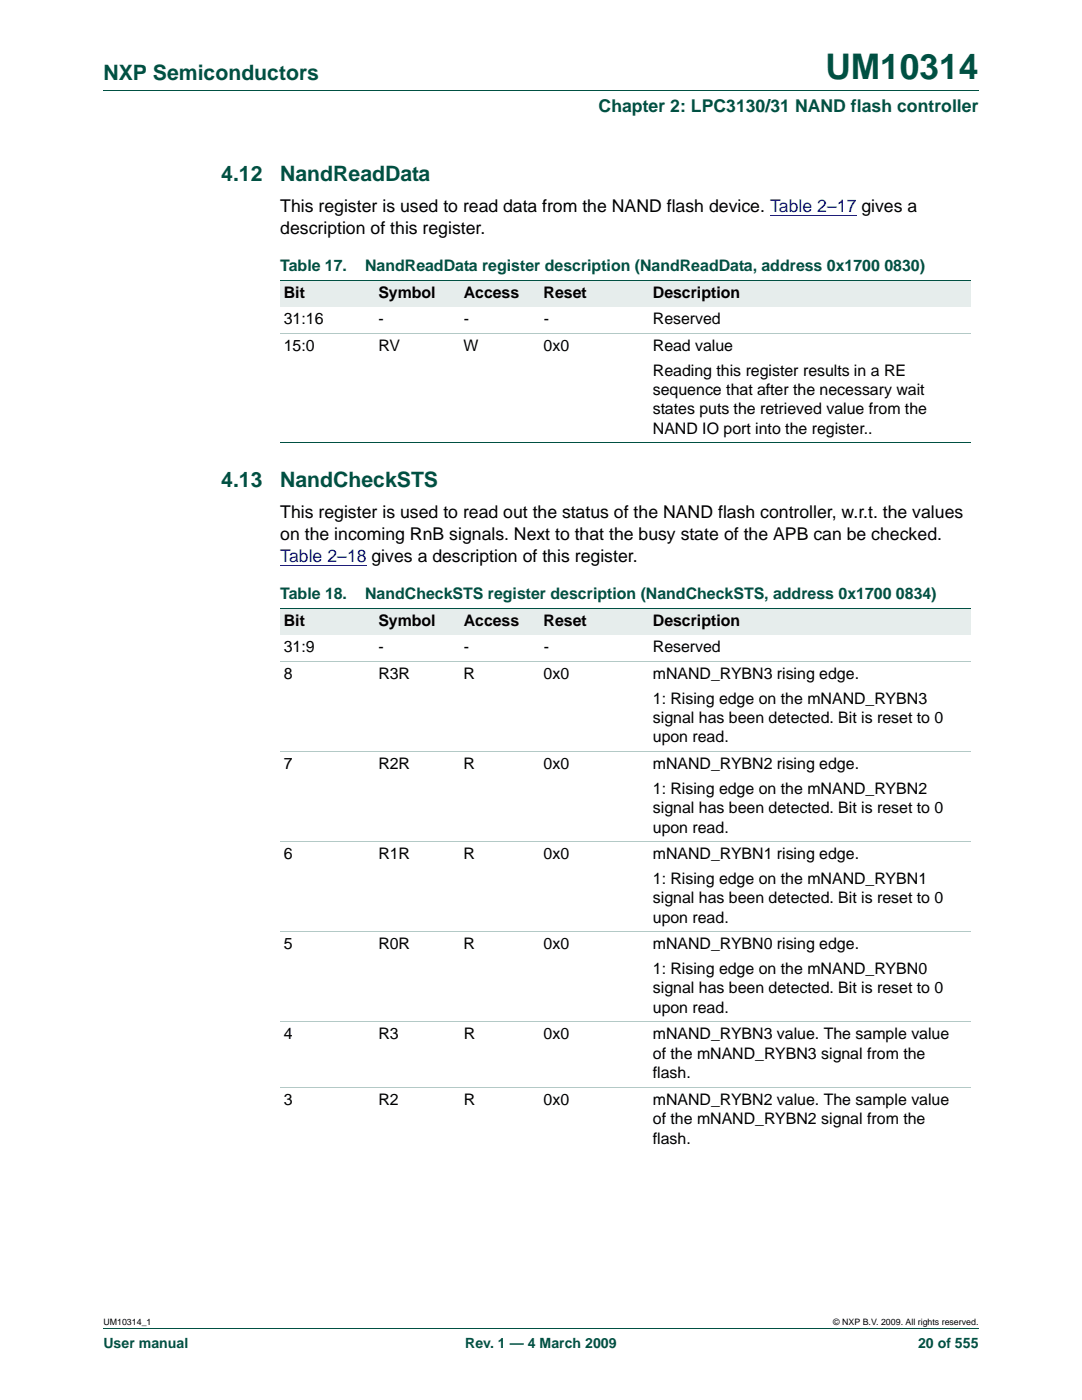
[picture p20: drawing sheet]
<svg xmlns="http://www.w3.org/2000/svg" width="216mm" height="279mm" viewBox="0 0 216 279" stroke-linecap="round" stroke-linejoin="round" font-family="sans-serif">
<defs><g id="words">
<text font-size="7" fill="#005042" x="164.7" y="15.8">UM10314</text>
<g font-size="4.2" fill="#005042">
<text x="20.6" y="16">NXP Semiconductors</text>
<text x="44.2" y="36.2">4.12</text>
<text x="55.9" y="36.2">NandReadData</text>
<text x="44.2" y="97.2">4.13</text>
<text x="55.9" y="97.2">NandCheckSTS</text>
</g>
<text font-size="3.5" fill="#005042" x="119.4" y="22.3">Chapter 2: LPC3130/31 NAND flash controller</text>
<g font-size="3.5">
<text x="55.9" y="46.8">description of this register.</text>
<text x="55.9" y="42.4">This register is used to read data from the NAND flash device. Table 2–17 gives a</text>
<text x="55.9" y="103.4">This register is used to read out the status of the NAND flash controller, w.r.t. the values</text>
<text x="55.9" y="107.8">on the incoming RnB signals. Next to that the busy state of the APB can be checked.</text>
</g>
<text font-size="3.5" fill="#00f" x="55.9" y="112.2">Table 2–18 gives a description of this register.</text>
<g font-size="3.2" fill="#005042">
<text x="55.9" y="54.1">Table 17.</text>
<text x="72.9" y="54.1">NandReadData register description (NandReadData, address 0x1700 0830)</text>
<text x="55.9" y="119.6">Table 18.</text>
<text x="72.9" y="119.6">NandCheckSTS register description (NandCheckSTS, address 0x1700 0834)</text>
</g>
<g font-size="3.2">
<text x="56.6" y="59.4">Bit</text>
<text x="75.5" y="59.4">Symbol</text>
<text x="92.5" y="59.4">Access</text>
<text x="108.5" y="59.4">Reset</text>
<text x="130.3" y="59.4">Description</text>
<text x="56.6" y="64.7">31:16</text>
<text x="75.5" y="64.7">-</text>
<text x="92.5" y="64.7">-</text>
<text x="108.5" y="64.7">-</text>
<text x="130.3" y="64.7">Reserved</text>
<text x="56.6" y="70">15:0</text>
<text x="75.5" y="70">RV</text>
<text x="92.5" y="70">W</text>
<text x="108.5" y="70">0x0</text>
<text x="130.3" y="70">Read value</text>
<text x="130.3" y="75">Reading this register results in a RE</text>
<text x="130.3" y="78.8">sequence that after the necessary wait</text>
<text x="130.3" y="82.7">states puts the retrieved value from the</text>
<text x="130.3" y="86.6">NAND IO port into the register..</text>
<text x="56.6" y="124.9">Bit</text>
<text x="75.5" y="124.9">Symbol</text>
<text x="92.5" y="124.9">Access</text>
<text x="108.5" y="124.9">Reset</text>
<text x="130.3" y="124.9">Description</text>
<text x="56.6" y="130.2">31:9</text>
<text x="75.5" y="130.2">-</text>
<text x="92.5" y="130.2">-</text>
<text x="108.5" y="130.2">-</text>
<text x="130.3" y="130.2">Reserved</text>
<text x="56.6" y="135.5">8</text>
<text x="75.5" y="135.5">R3R</text>
<text x="92.5" y="135.5">R</text>
<text x="108.5" y="135.5">0x0</text>
<text x="130.3" y="135.5">mNAND_RYBN3 rising edge.</text>
<text x="130.3" y="140.4">1: Rising edge on the mNAND_RYBN3</text>
<text x="130.3" y="144.3">signal has been detected. Bit is reset to 0</text>
<text x="130.3" y="148.2">upon read.</text>
<text x="56.6" y="153.5">7</text>
<text x="75.5" y="153.5">R2R</text>
<text x="92.5" y="153.5">R</text>
<text x="108.5" y="153.5">0x0</text>
<text x="130.3" y="153.5">mNAND_RYBN2 rising edge.</text>
<text x="130.3" y="158.4">1: Rising edge on the mNAND_RYBN2</text>
<text x="130.3" y="162.3">signal has been detected. Bit is reset to 0</text>
<text x="130.3" y="166.2">upon read.</text>
<text x="56.6" y="171.5">6</text>
<text x="75.5" y="171.5">R1R</text>
<text x="92.5" y="171.5">R</text>
<text x="108.5" y="171.5">0x0</text>
<text x="130.3" y="171.5">mNAND_RYBN1 rising edge.</text>
<text x="130.3" y="176.4">1: Rising edge on the mNAND_RYBN1</text>
<text x="130.3" y="180.3">signal has been detected. Bit is reset to 0</text>
<text x="130.3" y="184.2">upon read.</text>
<text x="56.6" y="189.4">5</text>
<text x="75.5" y="189.4">R0R</text>
<text x="92.5" y="189.4">R</text>
<text x="108.5" y="189.4">0x0</text>
<text x="130.3" y="189.4">mNAND_RYBN0 rising edge.</text>
<text x="130.3" y="194.4">1: Rising edge on the mNAND_RYBN0</text>
<text x="130.3" y="198.3">signal has been detected. Bit is reset to 0</text>
<text x="130.3" y="202.1">upon read.</text>
<text x="56.6" y="207.4">4</text>
<text x="75.5" y="207.4">R3</text>
<text x="92.5" y="207.4">R</text>
<text x="108.5" y="207.4">0x0</text>
<text x="130.3" y="207.4">mNAND_RYBN3 value. The sample value</text>
<text x="130.3" y="211.3">of the mNAND_RYBN3 signal from the</text>
<text x="130.3" y="215.2">flash.</text>
<text x="56.6" y="220.5">3</text>
<text x="75.5" y="220.5">R2</text>
<text x="92.5" y="220.5">R</text>
<text x="108.5" y="220.5">0x0</text>
<text x="130.3" y="220.5">mNAND_RYBN2 value. The sample value</text>
<text x="130.3" y="224.4">of the mNAND_RYBN2 signal from the</text>
<text x="130.3" y="228.3">flash.</text>
</g>
<g font-size="2.8" fill="#005042">
<text x="20.6" y="269.1">User manual</text>
<text x="92.8" y="269.1">Rev. 1 — 4 March 2009</text>
<text x="183.2" y="269.1">20 of 555</text>
</g>
<g font-size="1.8">
<text x="20.6" y="264.5">UM10314_1</text>
<text x="166.3" y="264.5">© NXP B.V. 2009. All rights reserved.</text>
</g>
</g></defs>
<path d="M20.6 18.2h174.7M20.6 265.1h174.7" fill="none" stroke="#005042" stroke-width=".2"/>
<path d="M153.6 43.1h17.3M55.9 112.9h17.3" fill="none" stroke="#00f" stroke-width=".2"/>
<g fill="#e6edec">
<path d="M55.9 55.9h18.9v5.3h-18.9z"/>
<path d="M74.8 55.9h17v5.3h-17z"/>
<path d="M91.8 55.9h16v5.3h-16z"/>
<path d="M107.8 55.9h21.8v5.3h-21.8z"/>
<path d="M129.6 55.9h64.1v5.3h-64.1z"/>
</g>
<path d="M55.9 55.9h137.8M55.9 88.4h137.8" fill="none" stroke="#005042" stroke-width=".2"/>
<path d="M55.9 66.5h137.8" fill="none" stroke="#b3c9c6" stroke-width=".2"/>
<g fill="#e6edec">
<path d="M55.9 121.3h18.9v5.3h-18.9z"/>
<path d="M74.8 121.3h17v5.3h-17z"/>
<path d="M91.8 121.3h16v5.3h-16z"/>
<path d="M107.8 121.3h21.8v5.3h-21.8z"/>
<path d="M129.6 121.3h64.1v5.3h-64.1z"/>
</g>
<path d="M55.9 121.3h137.8" fill="none" stroke="#005042" stroke-width=".2"/>
<path d="M55.9 131.9h137.8M55.9 149.9h137.8M55.9 167.9h137.8M55.9 185.9h137.8M55.9 203.9h137.8M55.9 217h137.8" fill="none" stroke="#b3c9c6" stroke-width=".2"/>
<use href="#words"/>
</svg>
